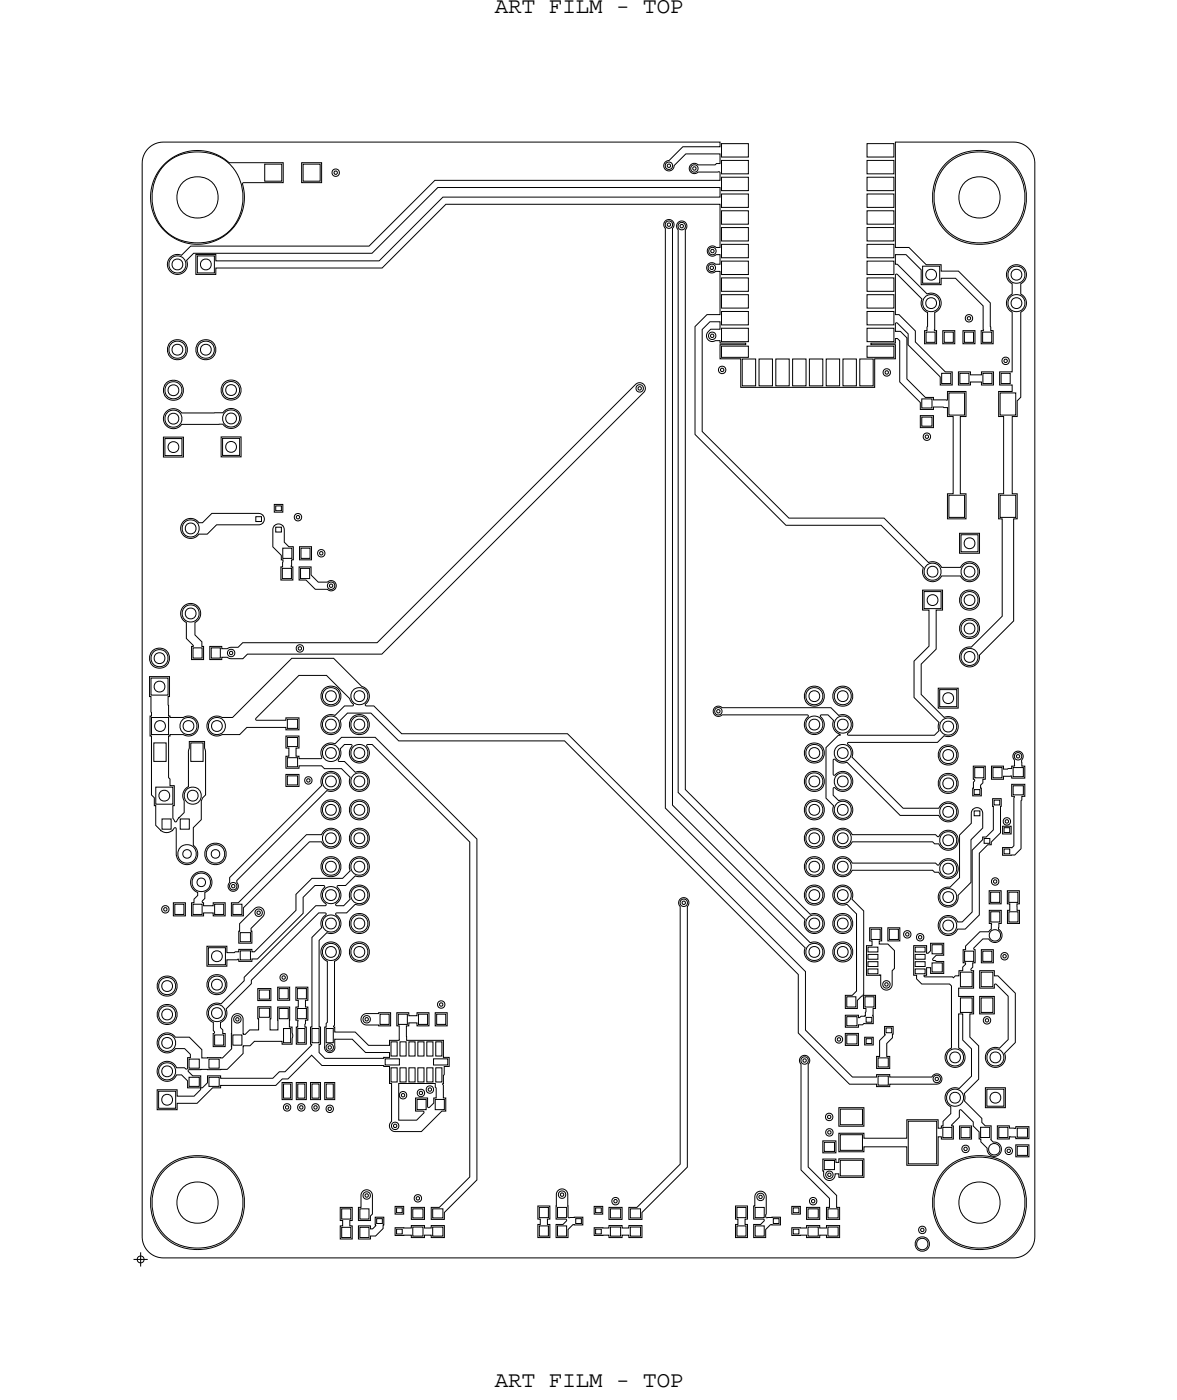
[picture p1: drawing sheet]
<svg xmlns="http://www.w3.org/2000/svg" width="105mm" height="125mm" viewBox="0 0 105 125" stroke-linecap="round" stroke-linejoin="round" font-family="sans-serif">
<defs><g id="words">
<g font-size="2">
<text x="44.2" y="1.2">ART FILM - TOP</text>
<text x="44.2" y="123.9">ART FILM - TOP</text>
</g>
</g></defs>
<!-- layer: Nets -->
<g fill="none" stroke="#000" stroke-width=".09">
<path d="M13.2 13.3l.6-.4 .8-.2h49.7v.4h-3.3l-1.2 1.3-.4 .1-.1 .3 .1 .3 .1 .1 .2 .1 .3-.1 .2-.2v-.2l1.1-1h3v.8h-.3l-.1 .1h-1.5l-.4-.1-.3 .1-.1 .3 .1 .4 .3 .1 .4-.1h1.9v.7h-25.5l-5.8 5.9h-16l-.8 .8a.89 .89 0 0 0-1.2 .7 .89 .89 0 0 0 1 1 .89 .89 0 0 0 .7-1.2l.6-.7h15.9l5.9-5.8h25.2v.8h-24.7l-5.7 5.7h-14.6v-.6h-1.8v1.8h1.8v-.5h14.8l5.7-5.7h24.5v3.8l-.8-.1-.2 .1-.1 .3 .1 .3 .2 .2 .8-.1v.8l-.8-.1-.3 .1-.1 .3 .1 .3 .2 .2 .9-.1v3.8h-1.1l-1.1 1.1v9.6l8.1 8.1h8.5l3.8 3.9a.89 .89 0 0 0 .4 1.1 .89 .89 0 0 0 1.2-.4h1.7v.1a.89 .89 0 0 0 1.4 .1 .89 .89 0 0 0-.1-1.3 .89 .89 0 0 0-1.3 .3h-1.7v-.1a.89 .89 0 0 0-1.2-.3l-3.9-4h-8.5l-7.8-7.7v-9.1l.7-.7h.9v.6h-.8l-.2 .3-.2 .4 .3 .4h.2l.7-.1v.3h2.3v.1h-2.3v1.3h1.9v2.5h11.9v-2.5h1.9v-1.3h-2.2v-.1h2.2v-.4h.2l.2 .2v3.6l1.8 1.9v.6h1.2v-.2h1.2v.8h.5v6.9h-.5v2.3h1.7v-2.3h-.5v-6.9h.5v-2.2h-1.7v.8l-1.2-.1v-.2h-.7l-1.7-1.6v-3.7l-.6-.6h-.4v-.7l.1-.1 1 1v1l2.9 2.9v.7h1.1v-1.2h-.7l-2.6-2.6v-1l-1.5-1.5h-.3v-3.6h.2l2.1 2.3a.89 .89 0 0 0 .6 1.1v1.3l-.1 .4h-.2v1.1h1.1v-1.1l-.2-.1v-1.6a.89 .89 0 0 0 .5-1.2 .89 .89 0 0 0-1.2-.4l-2.6-2.7h-.2v-.8h.9l1.4 1.3v1.3h1.8v-.5h1.3l2.4 2.4 .1 2.2-.3 .1v1.1h1.1v-1.1h-.2v-.4v-2.1l-2.9-2.9h-1.5v-.5h-1.4l-1.5-1.6h-1.2v-9.4h10.5a1.89 1.89 0 0 1 1.9 1.9v96.1a1.9 1.9 0 0 1-1.9 1.7h-76.1a1.9 1.9 0 0 1-1.7-1.9v-95.9l.2-.8zM14.7 14.7a4.2 4.2 0 0 1 5.8-.2h4.8v1.8h-3.5l-.1 .1a4.2 4.2 0 0 1-5.1 5.3 4.2 4.2 0 0 1-1.9-7zM14.9 14.5a4.2 4.2 0 0 1 6.5 1.4 4.1 4.1 0 0 1-2.4 5.7 4.1 4.1 0 0 1-5.3-3.1 4.3 4.3 0 0 1 1.2-4zM23.6 14.7h1.6v1.5h-1.6zM26.9 14.5h1.8v1.8h-1.8zM27.1 14.7h1.5v1.5h-1.5zM29.7 15.2l.3-.1 .2 .1 .1 .2-.1 .3-.2 .1-.3-.1v-.3zM29.9 15.4l.1-.1 .1 .1v.1l-.1 .1-.1-.1zM59.4 19.7l.3-.1 .2 .1 .2 .1 .1 .3-.1 .3v51.6l12.3 12.3a.89 .89 0 0 1 1.2 .7 .89 .89 0 0 1-1 1 .89 .89 0 0 1-.7-1.3l-12.5-12.5v-51.8l-.1-.3zM59.5 14.6l.3-.1 .2 .1 .1 .2-.1 .2-.2 .1-.3-.1-.1-.2zM59.5 19.9l.3-.2 .2 .2 .1 .2-.1 .2-.2 .1-.3-.1-.1-.2zM59.6 14.7h.2h.1v.2l-.1 .1-.2-.1z"/>
<path d="M60.6 19.9l.2-.1h.3l.2 .1 .1 .3-.2 .3v50.1l11.2 11.1a.89 .89 0 0 1 1.2 .7 .89 .89 0 0 1-1 1 .89 .89 0 0 1-.7-1.2l-11.3-11.4v-50.3l-.2-.3zM60.6 20l.3-.1 .2 .1 .1 .2-.1 .2-.2 .1-.3-.1v-.2zM61.8 14.8l.2-.1 .3 .1 .1 .3-.1 .2-.3 .1-.2-.1-.1-.2zM61.9 15l.1-.1 .2 .1v.1l-.2 .1-.1-.1zM64.4 14.3h2.4v1.2h-2.4zM64.4 12.8h2.4v1.2h-2.4zM64.4 15.8h2.4v1.2h-2.4zM64.4 17.3h2.4v1.2h-2.4zM64.4 18.8h2.4v1.2h-2.4zM77.4 18.8h2.4v1.2h-2.4zM77.4 17.3h2.4v1.2h-2.4zM77.4 15.8h2.4v1.2h-2.4z"/>
<path d="M77.4 14.3h2.4v1.2h-2.4zM77.4 12.8h2.4v1.2h-2.4zM84.7 14.4a4.3 4.3 0 0 1 6.6 1.5 4.2 4.2 0 0 1-2.5 5.8 4.2 4.2 0 0 1-5.4-3.2 4.4 4.4 0 0 1 1.3-4.1zM84.8 14.5a4.2 4.2 0 0 1 6.4 1.4 4.1 4.1 0 0 1-2.4 5.7 4.1 4.1 0 0 1-5.3-3.1 4.3 4.3 0 0 1 1.3-4zM14.6 39.1h1.8v1.8h-1.8zM14.7 39.2h1.6v1.5h-1.6zM14.8 36.8a.89 .89 0 0 1 1.4 .1h3.7a.89 .89 0 0 1 1.3-.2 .89 .89 0 0 1 0 1.4 .89 .89 0 0 1-1.3-.2h-3.7a.89 .89 0 0 1-1.3 .2 .89 .89 0 0 1-.1-1.3zM17.6 22.9h1.5v1.5h-1.5zM19.8 39h1.7v1.8h-1.7zM19.9 39.2h1.5v1.5h-1.5zM56.9 34.5l.2-.1 .3 .1 .1 .2-.1 .2-.3 .1-.2-.1-.1-.2zM57 34.6h.1h.2v.2l-.2 .1-.1-.1z"/>
<path d="M59.6 20l.2-.1 .1 .1v.2h-.1h-.2zM60.8 20.1h.1h.1v.2l-.1 .1-.1-.1zM63.3 23.7l.3-.1 .2 .1 .1 .2-.1 .3-.2 .1-.3-.1v-.3zM63.4 29.8l.2-.1 .3 .1v.2v.2l-.3 .1-.2-.1-.1-.2zM63.4 22.2l.2-.1 .3 .1 .1 .2-.1 .3-.3 .1-.2-.1-.1-.3zM63.4 23.9l.2-.1 .1 .1v.1l-.1 .1-.2-.1zM63.5 29.9h.1h.2v.2l-.2 .1-.1-.1zM63.5 22.4l.1-.1 .2 .1v.1l-.2 .1-.1-.1zM64.3 32.8l.2-.1 .3 .1v.3v.2l-.3 .1-.2-.1-.1-.2zM64.4 33l.1-.1 .1 .1v.1l-.1 .1-.1-.1zM64.4 27.8h2.4v1.2h-2.4zM64.4 24.8h2.4v1.2h-2.4z"/>
<path d="M64.4 30.9h2.4v1h-2.4zM64.4 20.3h2.4v1.2h-2.4zM64.4 26.3h2.4v1.2h-2.4zM64.4 23.3h2.4v1.2h-2.4zM64.4 21.8h2.4v1.2h-2.4zM64.4 29.3h2.4v1.2h-2.4zM66.3 32.1h1.2v2.4h-1.2zM67.8 32.1h1.2v2.4h-1.2zM69.3 32.1h1.2v2.4h-1.2zM70.8 32.1h1.2v2.4h-1.2zM72.3 32.1h1.2v2.4h-1.2zM73.8 32.1h1.2v2.4h-1.2z"/>
<path d="M75.3 32.1h1.2v2.4h-1.2zM76.8 32.1h1.2v2.4h-1.2zM77.4 29.3h2.4v1.2h-2.4zM77.4 27.8h2.4v1.2h-2.4zM77.4 26.3h2.4v1.2h-2.4zM77.4 24.8h2.4v1.2h-2.4zM77.4 23.3h2.4v1.2h-2.4zM77.4 21.8h2.4v1.2h-2.4zM77.4 20.3h2.4v1.2h-2.4zM77.4 30.9h2.4v1h-2.4zM79 33.1l.2-.1 .3 .1v.2v.2l-.3 .1-.2-.1-.1-.2zM79.1 33.2l.1-.1 .1 .1v.2h-.1h-.1z"/>
<path d="M82.2 37.1h1.2v1.1h-1.2zM82.3 35.7h1v.8h-1zM82.3 37.3h1v.8h-1zM82.4 23.8h1.5v1.5h-1.5zM82.5 38.8l.3-.1 .2 .1 .1 .2-.1 .3-.2 .1-.3-.1v-.3zM82.7 39l.1-.1 .1 .1v.1l-.1 .1-.1-.1zM82.7 29.7h.8v.9h-.8zM84.1 33.4h.8v.9h-.8zM84.2 29.6h1.1v1.1h-1.1zM84.3 29.7h.9v.9h-.9zM84.8 35.1h1.4v2h-1.4zM85.6 33.2h1.1v.3h1v-.3h1v1.2h-1v-.3h-1v.3h-1.1z"/>
<path d="M85.7 33.4h.9v.9h-.9zM86 29.6h1.1v1.1h-1.1zM86.1 29.7h.9v.9h-.9zM86.3 28.2l.3-.1 .2 .1 .1 .2-.1 .3-.2 .1-.3-.1-.1-.3zM86.4 28.4l.2-.1 .1 .1v.1l-.1 .1-.2-.1zM87.8 29.7h.8v.9h-.8zM87.8 33.4h.8v.9h-.8zM89.3 35.1h1.4v2h-1.4zM89.4 33.4h.8v.9h-.8zM89.6 32l.2-.1 .3 .1 .1 .3-.1 .2-.3 .1-.2-.1-.1-.2zM89.7 32.2l.1-.1 .2 .1v.1l-.2 .1-.1-.1zM90.2 23.9a.89 .89 0 0 1 1.3 .1 .89 .89 0 0 1-.3 1.4v.9a.89 .89 0 0 1 .5 .8 .89 .89 0 0 1-.5 .8v7.6l-.3 .3v1.4h-.5v6.9h.5v2.3h-.4v9.1l-3 3.1a.89 .89 0 0 1-.8 1 .89 .89 0 0 1-1-.9 .89 .89 0 0 1 1.1-.9l2.7-2.7v-8.7h-.3v-2.3h.4v-6.9h-.4v-2.2h1.2v-.6h-1.1v-1.2h1.1v-5.3a.89 .89 0 0 1-.5-.8 .89 .89 0 0 1 .5-.8v-.9a.89 .89 0 0 1-.2-1.5z"/>
<path d="M16.4 46.6a.89 .89 0 0 1 1.4 .1h.3l.8-.8h4.2l.4 .2 .1 .3-.1 .3-.3 .2h-3.9l-.8 .8h-.7a.89 .89 0 0 1-1.3 .2 .89 .89 0 0 1-.1-1.3zM16.4 54.2a.89 .89 0 0 1 1.4 .1 .89 .89 0 0 1-.4 1.3v1.1l.6 .7v.4h.2v1.1h-1.1v-1.1h.2v-.1l-.7-.6v-1.5a.89 .89 0 0 1-.2-1.4zM17.2 57.9h.9v.9h-.9zM18.7 57.8h1.1v.2h.5l.3-.1h.7l.4-.5h12l23.1-23 .4-.2 .4 .2v.4l-.1 .3-23.4 23.4h-12l-.4 .4h-1.1l-.3-.2h-.5v.2h-1.1zM18.9 57.9h.8v.9h-.8zM20.4 58.1l.2-.1 .3 .1 .1 .3-.1 .2-.3 .1-.2-.1-.1-.2zM20.5 58.3l.1-.1 .2 .1v.1l-.2 .1-.1-.1zM22.8 46.2h.6v.4h-.6zM24.5 47l.4-.2 .4 .2 .1 .3v1.2l.4 .4h.4v1.1h-.2v.6v.1h.2v1.1h-1.1v-1.1h.1l.1-.7h-.2v-.4l-.7-.7v-1.6zM24.5 45.1h.8v.7h-.8zM24.6 47.1h.5v.5h-.5zM24.6 45.2h.5v.4h-.5z"/>
<path d="M25.2 50.8h.8v.9h-.8zM25.3 49h.8v.9h-.8zM26.4 46l.2-.1 .3 .1v.2v.3l-.3 .1-.2-.1-.1-.3zM26.5 46.2l.1-.1 .2 .1v.1l-.2 .1-.1-.1zM26.5 57.7l.3-.1 .2 .1 .1 .3-.1 .2-.2 .1-.3-.1v-.2zM26.7 57.9l.1-.1 .1 .1v.1l-.1 .1-.1-.1zM26.7 50.7h1.1v.7l.6 .6h.8l.3-.1h.2l.3 .3v.4l-.4 .2-.4-.1h-1l-.9-.9h-.6zM26.8 48.9h1v1.1h-1zM26.8 50.8h.9v.9h-.9zM26.9 49h.8v.9h-.8zM28.4 49.2l.3-.1 .2 .1 .1 .2-.1 .3-.2 .1-.3-.1v-.3zM28.6 49.4l.1-.1 .1 .1v.1l-.1 .1-.1-.1z"/>
<path d="M29.3 52.1l.3-.1 .2 .1 .1 .2-.1 .3-.2 .1-.3-.1-.1-.3zM29.4 52.3l.2-.1 .1 .1v.1l-.1 .1-.2-.1zM82.5 52.9h1.6v1.5h-1.6zM84.8 44.3h1.4v1.9h-1.4zM85.7 47.7h1.8v1.7h-1.8zM85.8 47.8h1.6v1.5h-1.6zM89.3 44.3h1.4v1.9h-1.4zM13.4 60.5h1.7v1.8h-.1l.1 1.7h.1v.1h1.2a.89 .89 0 0 1 1.3 .8 .89 .89 0 0 1-1.3 .8h-1.2v.1h-.1v3.7l.1 .1v.6h.4v1.8h-.2v1.1l.2 .3h.2l.2-.3 .5-.5v-1a.9 .9 0 0 1 .3-1.3v-3.1l.1-.9h1.4l.1 .9v3.8l-.3 .3-.1 .3v1.7l-.7 .7v1.5a.96 .96 0 0 1-.1 1.7 .96 .96 0 0 1-1.5-.8v-2.3v-.1h-.1a.78 .78 0 0 1-1.3 .2l-.4-.4v-1.8h-.1v-.7l-.3-.3v-5.2h-.1v-1.8h.1v-.3v-1.4h-.1zM13.5 60.6h1.5v1.5h-1.5zM13.5 64.1h1.6v1.6h-1.6zM13.7 66.4h1.1v1.6h-1.1zM13.9 70.4h1.5v1.5h-1.5z"/>
<path d="M14.5 73.2h.8v.9h-.8zM16.1 73.2h.8v.9h-.8zM17 66.4h1.1v1.6h-1.1zM17.3 78.2a.96 .96 0 0 1 1.5 .2 .96 .96 0 0 1-.5 1.4v.5l-.2 .3 .1 .1v.3h.8v-.3h1.1v1.2h-1.1v-.3h-.8v.3h-1.1v-1.2h.2v-.3l.4-.4v-.2a.96 .96 0 0 1-.4-1.6zM18.7 64.3a.9 .9 0 0 1 1.1-.2h1l5.3-5.3h3.7l2.5 2.6a.99 .99 0 0 1 .3 1.6l.8 .1 2.5 2.5h14.8l21.2 21.2v5.3l4.2 4.2h2.2v-.3h1.2v.3h3.7l.2-.3h.3h.2l.2 .2v.2v.3l-.4 .2h-4.2v.2h-1.2v-.2h-2.4l-4.6-4.6v-5.2l-20.9-20.9h-14.8l-2.5-2.5h-2.1l-.6 .7a.89 .89 0 0 1-.7 1.2 .89 .89 0 0 1-1-1 .89 .89 0 0 1 1.2-.7l.9-.8h.8l-.4-.7-2-2h-2.5l-3.9 3.9 .1 .1h2.6v-.2h1.2v1h-1.2v-.2h-3.5l-.6 .7h-1.6a.89 .89 0 0 1-1.1-.3 .89 .89 0 0 1 0-1.1zM20.6 79l.2-.1 .3 .1 .1 .2-.1 .2-.3 .1-.2-.1-.1-.2zM20.7 79.1l.1-.1 .2 .1v.2l-.2 .1-.1-.1zM25.5 69.2h1.2v1.1h-1.2zM25.5 65.8h1.2v1.1h-.3v.7h.3v.2h2v-.1a.9 .9 0 0 1 .2-1 .9 .9 0 0 1 1-.2l.6-.6h3l9.1 9.1v30.5l-2.9 2.9v.6h-1.2v-1.1h.7l2.8-2.7v-29.9l-8.8-8.8h-.4v.2a.91 .91 0 0 1-.1 1.3 .91 .91 0 0 1-1.3-.1 .91 .91 0 0 1 0-1.3v-.1h-.6l-.4 .4a1.57 1.57 0 0 1-.2 1.1l.6 .1 1 .9a.89 .89 0 0 1 1.2 .7 .89 .89 0 0 1-1 1 .89 .89 0 0 1-.7-1.2l-.8-.8h-1.5l-.3-.3h-2v.3h-1.2v-1.1h.3v-.7h-.3zM25.7 65.9h.9v.8h-.9zM25.7 67.7h.9v.8h-.9zM25.7 69.3h.9v.9h-.9z"/>
<path d="M25.7 64.3h.9v.8h-.9zM27.3 69.5l.2-.1 .3 .1 .1 .3-.1 .2-.3 .1-.2-.1-.1-.2zM27.4 69.7l.1-.1 .2 .1v.1l-.2 .1-.1-.1zM28.9 69.2a.89 .89 0 0 1 1.5 .5 .89 .89 0 0 1-1.2 1l-8 8 .1 .5-.1 .3-.4 .2-.3-.2-.1-.3 .1-.3v-.5l8.2-8.2a.9 .9 0 0 1 .2-1zM63.8 63.2l.4-.1 .3 .2h9.7l.7 .6a.93 .93 0 0 1 1.2 .5 .93 .93 0 0 1-.4 1.2l.1 .1h7.7l.4-.4-.1-.4 .1-.3-2.3-2.3v-3.2l1.4-1.3v-3.3h-.6v-1.8h1.8v1.8h-.6v3.5l-1.3 1.4v2.7l2.1 2a.89 .89 0 0 1 1.2 .9 .89 .89 0 0 1-1.3 .8l-.6 .6h-7.9h-.1l.1 .1a.9 .9 0 0 1 .3 1.2l4.6 4.5h3.2a.89 .89 0 0 1 1.3-.4 .89 .89 0 0 1 0 1.5 .89 .89 0 0 1-1.3-.4h-3.5l-4.8-4.8a1.26 1.26 0 0 1-1.1-.3l-.1 .1v1.3l.1 .1h.1a.9 .9 0 0 1 1.3 0 .9 .9 0 0 1-.1 1.3 .9 .9 0 0 1-1.3-.2l-.1 .1v.6l.5 .5 .1-.1a.89 .89 0 0 1 1.2 .8 .89 .89 0 0 1-1.1 1 .89 .89 0 0 1-.6-1.3l-.7-.7v-4.5l1.1-1.1h.1v-.1a.89 .89 0 0 1-.5-1.2l-.5-.5h-.7v.2a.9 .9 0 0 1 0 1.3 .9 .9 0 0 1-1.3-.1 .9 .9 0 0 1 .2-1.3l-.1-.1h-7.6l-.4 .1-.2-.1-.2-.2v-.2zM63.9 63.3l.3-.1 .2 .1 .1 .3-.1 .2-.2 .1-.3-.1-.1-.2zM64 63.5l.2-.1 .1 .1v.1l-.1 .1-.2-.1zM74.7 79.4a.89 .89 0 0 1 1.1-.1 .89 .89 0 0 1 .3 1.1l1.1 1-.1 7.5 1.1 .1v1.1h-.2v1.4h-.8l-.1 .1h-.4v.2h-1.2v-1.1h1.2v.3h.1l.1-.2h.4l.1-.4v-.3h-.3v-1l-.1-.1-.4 .4v.7h-1.1v-1.1h.6l.4-.4v-6.9l-.9-.9a.89 .89 0 0 1-1.1-.3 .89 .89 0 0 1 .2-1.1zM74.7 76.8a.9 .9 0 0 1 1.4 .3h7.5l.3 .2a.89 .89 0 0 1 1.3-.4 .89 .89 0 0 1 0 1.5 .89 .89 0 0 1-1.3-.4h-.4l-.2-.2h-7.2a.89 .89 0 0 1-1.3 .4 .89 .89 0 0 1-.1-1.4zM74.7 74.3a.9 .9 0 0 1 1.4 .3h7.5l.3 .2a.89 .89 0 0 1 1.3-.4 .89 .89 0 0 1 0 1.4 .89 .89 0 0 1-1.3-.4h-.4l-.2-.2h-7.2a.89 .89 0 0 1-1.3 .5 .89 .89 0 0 1-.1-1.4zM83.8 61.5h1.8v1.8h-1.8zM83.9 61.6h1.6v1.6h-1.6z"/>
<path d="M86.9 72.3l.4-.1 .4 .3 .1 1.5-1.1 1.1v3.8l-1.1 1.1a.89 .89 0 0 1-.8 1.1 .89 .89 0 0 1-1-1 .89 .89 0 0 1 1.1-.8l.8-.9v-3.8l1.1-1v-1zM86.9 68.5h1.1v1.1h-.2v.4l-.2 .2 .1 .9h-.8l.1-1.2 .1-.1-.2-.2zM87 70.6h.5v.4h-.5zM87 72.5h.5v.4h-.5zM87.1 68.6h.8v.9h-.8zM87.9 74.9h.5v.5h-.5zM88.4 79.6h1v1.2h-1zM88.5 79.7h.8v1h-.8zM88.6 68.5h1v.2h.8v-.2l.2-.1v-.5l-.1-.3v-.2l.3-.2h.3l.2 .1 .1 .2-.1 .4v.6h.2v1h-1.1l-.1-.2-.7 .1v.2h-1zM88.6 78.6l.3-.1 .2 .1 .1 .2-.1 .2-.2 .1-.3-.1v-.2zM88.7 71.4h.7v3l-.9 .9v.2h-.3l-.7 .8v5.5l-1.3 1.2h-.7a.89 .89 0 0 1-1.3 .4 .89 .89 0 0 1 0-1.4 .89 .89 0 0 1 1.3 .4h.5l.8-.9v-5.5l1-1v-.2h.3l.6-.6zM88.7 68.6h.8v.9h-.8z"/>
<path d="M88.8 78.7l.1-.1 .1 .1v.2h-.1h-.1zM88.8 71.5h.5v.4h-.5zM89.6 73.8h.7v.7h-.7zM89.7 75.9h.5v.4h-.5zM89.7 74h.5v.4h-.5zM89.7 73.2l.2-.1 .3 .1 .1 .2-.1 .2-.3 .1-.2-.1-.1-.2zM89.8 73.3h.1h.2v.2l-.2 .1-.1-.1zM90 79.6h1.1v1.2h-.3v.2v.4h.3v1.1h-1.1v-1.1h.2v-.6h-.2zM90.1 79.7h.8v1h-.8zM90.4 70.1h1.1v1.1h-.2l-.1 .4v4.3l-.6 .5h-1v-.6h.8l.2-.2v-4.4h-.2zM90.5 68.6h.9v.8h-.9zM90.5 70.2h.9v.8h-.9z"/>
<path d="M90.7 67.4l.2-.1 .3 .1 .1 .2-.1 .2-.3 .1-.2-.1-.1-.2zM90.8 67.5l.1-.1 .2 .1v.2h-.2h-.1zM14.2 97.5h1.5v1.6h-1.5zM14.5 81l.3-.1 .2 .1 .1 .3-.1 .2-.2 .1-.3-.1-.1-.2zM14.6 81.2l.2-.1 .1 .1v.1l-.1 .1-.2-.1zM15.5 80.7h1.1v1.2h-1.1zM15.6 80.8h.8v.9h-.8zM16.9 96.3h.9v.8h-.9zM16.9 94.7h.9v.8h-.9zM17.2 80.8h.9v.9h-.9zM18.5 84.6h1.8v.5h1v-.2h1.2v.2h.2l3.7-3.7v-1.5l1.5-1.4h2.7l.7-.7a.89 .89 0 0 1 .7-1.2 .89 .89 0 0 1 1 1 .89 .89 0 0 1-1.3 .7l-.8 .8h-.7l-.1 .2a1.01 1.01 0 0 1-.1 1.6h.1h.6l.6-.6a.89 .89 0 0 1 .7-1.2 .89 .89 0 0 1 1 1 .89 .89 0 0 1-1.3 .7l-.7 .8h-.9l-.1 .1v.1a.89 .89 0 0 1 .4 1.2 .89 .89 0 0 1-1.2 .4l-.7 .6v7.8h.1v1.5h-.1v.8l.5 .5h5.3v-.1h.5v-.4h-2.1l-1.2-1.2h-1.6v.7l-.1 .3-.4 .2-.3-.2-.1-.3v-1.8h.1v-.3l.1-.1v-5.5a.89 .89 0 0 1-.3-1.4 .89 .89 0 0 1 1.4 .1 .89 .89 0 0 1-.4 1.3v5.7l-.1 .1 .1 .1v.4h1.8l1.2 1.2h1.9v-.4l.9-.1v-1.2h-.3v-1.2h1.1v.3h.7v-.3h1.1v1.2h-1.1v-.3h-.7v.3h-.2v1.3h3.3v1.5h.5v.8h-.4l-.1 1.5-.1 .1 .1 .1v1.1h.2v1.2h-.3l-1.9 1.8h-2.3l-.3-.1-.2-.2v-.3l.2-.3v-3.4h-.2v-1.5h-.5v-.1h-5.5l-1-.9-2.1 2.1h-.5l-.6 .6h-4.9v.2h-.7l-1.4 1.4h-1.8v.6h-1.8v-1.8h1.8v.6h1.5l.6-.6-.1-.2h-1v-.6l-.6-.5h-.4a.89 .89 0 0 1-1.4 .4 .89 .89 0 0 1 0-1.5 .89 .89 0 0 1 1.4 .4h.7l.2 .1 .1-1h.2v-.3l-.5-.5h-.8l-.1 .1a.89 .89 0 0 1-1.3 0 .89 .89 0 0 1 .1-1.3 .89 .89 0 0 1 1.3 .2h1.2l1.1 1.1v.8h1.9l.8-.9v-2.6l.2-.4 .4-.1 .3 .2 .1 .3v1.3h.2l.4-.4h.8l-.1-2h1.2l-.1 2h.7v-2h1.1l-.1 1.8h.3l.1 .8-.1 .7h-.9v-.2h-2.5l-.4 .4h-.6v.7l-1.4 1.4h-3.4l-.1 .1 .4 .5h.7v.9l.1 .1 .5-.4v-.6h1.2v.2h4.7l.6-.6h.5l2.3-2.4-.1-.1v-1.5h.2v-8l.8-.9a1.28 1.28 0 0 1 .4-1.2l-.1-.1h-.5l-6 6v.3l-2.3 2.3v.1a.89 .89 0 0 1-.5 1.1v.4l.2 .2v.4h.2v1.1h-1.1v-1.1l.2-.1-.1-.2v-.7a.89 .89 0 0 1-.6-1.2 .89 .89 0 0 1 1.2-.5l2.1-2v-.4l6.4-6.4h.9v-.1a1 1 0 0 1-.1-1.6l-.1-.1h-.8l-1 1.1v1.4l-4.1 4.1h-.5v.2h-1.2v-.2l-1 .1v.6h-1.8zM18.6 84.7h1.5v1.5h-1.5z"/>
<path d="M18.7 96.3h.9v.8h-.9zM18.7 94.7h.9v.8h-.9zM19.2 92.5h.8v.9h-.8zM19.2 80.8h.8v.9h-.8zM20.7 80.7h.6l6.1-6.1h1.3a.89 .89 0 0 1 1.4-.4 .89 .89 0 0 1 0 1.4 .89 .89 0 0 1-1.4-.4h-1.1l-5.9 5.9v.8h-1zM20.8 80.8h.8v.9h-.8zM20.8 92.5h.8v.9h-.8zM21 90.9l.2-.1 .3 .1v.2v.2l-.3 .1-.2-.1-.1-.2zM21.1 91h.1h.1v.2l-.1 .1-.1-.1zM21.5 85h.9v.8h-.9zM21.5 83.4h.9v.8h-.9zM22.7 81.2l.3-.1h.3l.2 .2 .1 .3-.1 .3-1.1 1.1v.2h.1v1.1h-1.2l.1-1.7z"/>
<path d="M22.9 81.3l.2-.1 .3 .1v.3v.2l-.3 .1-.2-.1-.1-.2zM23 81.5l.1-.1 .1 .1v.1l-.1 .1-.1-.1zM23 88.4h1.2v1h-1.2zM23.2 88.5h.9v.8h-.9zM23.2 90.1h.9v.8h-.9zM24.8 88.2h1.1v1.2h-1.1zM24.9 90.1h.8v.9h-.8zM24.9 88.4h.8v.9h-.8zM25.1 87.1l.2-.1 .3 .1 .1 .3-.1 .2-.3 .1-.2-.1-.1-.2zM25.2 96.7h.9v1.6h-.9zM25.2 87.3l.1-.1 .2 .1v.1l-.2 .1-.1-.1zM25.3 96.9h.7v1.2h-.7z"/>
<path d="M25.3 91.9h.7v1.3h-.7zM25.4 98.7l.2-.1 .3 .1 .1 .3-.1 .2-.3 .1-.2-.1-.1-.2zM25.5 98.9l.1-.1 .2 .1v.1l-.2 .1-.1-.1zM26.4 88.2h1.1v1.2h-.2v.6h.2v1.2h-.2l-.1 .4v.2h.2v1.5h-.9v-1.5h.1v-.6h-.2v-1.2h.2v-.6h-.2zM26.5 96.7h.9v1.6h-.9zM26.6 90.1h.8v.9h-.8zM26.6 88.4h.8v.9h-.8zM26.6 91.9h.6v1.3h-.6zM26.6 96.9h.6v1.2h-.6zM26.7 98.7l.2-.1 .3 .1v.3v.2l-.3 .1-.2-.1-.1-.2zM26.8 98.9l.1-.1 .1 .1v.1l-.1 .1-.1-.1zM27.7 96.7h.9v1.6h-.9z"/>
<path d="M27.9 91.9h.6v1.3h-.6zM27.9 96.9h.6v1.2h-.6zM27.9 98.7l.3-.1 .2 .1 .1 .3-.1 .2-.2 .1-.3-.1v-.2zM28 98.9l.2-.1 .1 .1v.1l-.1 .1-.2-.1zM29 96.7h.9v1.6h-.9zM29.1 91.9h.7v1.3h-.7zM29.1 96.9h.7v1.2h-.7zM29.2 93.4l.3-.1 .2 .1 .1 .2-.1 .2-.2 .1-.3-.1-.1-.2zM29.2 98.9l.3-.1 .2 .1 .1 .2-.1 .2-.2 .1-.3-.1-.1-.2zM29.3 93.5h.2h.1v.2l-.1 .1-.2-.1zM29.3 99l.2-.1 .1 .1v.2l-.1 .1-.2-.1zM32.4 90.7l.3-.1 2.2-.1v1.2l-2.3-.1-.2-.2-.1-.2v-.2z"/>
<path d="M32.5 90.9l.3-.1 .2 .1 .1 .2-.1 .2-.2 .1-.3-.1-.1-.2zM32.6 91l.2-.1 .1 .1v.2l-.1 .1-.2-.1zM33.9 90.6h.9v1h-.9zM34.4 94.6h1.3v.6h-1.3zM34.9 93.1h.6v1.3h-.6zM34.9 95.4h.6v1.3h-.6zM35.6 90.6h.8v1h-.8zM35.6 96.8h3.3l.1 1.3h-.3v.5l-.3 .4-.2-.1v-.8h-1.1v1.2h.7l.1 .1-.7 .7h-1.6zM35.7 93.1h.6v1.3h-.6zM35.7 95.4h.6v1.3h-.6zM35.8 97.7l.2-.1 .2 .1 .1 .2-.1 .2-.2 .1-.2-.1-.1-.2zM35.9 97.8l.1-.1 .1 .1v.2h-.1h-.1z"/>
<path d="M36.5 93.1h.6v1.3h-.6zM36.5 95.4h.6v1.3h-.6zM37.3 98.3h.8v.9h-.8zM37.3 95.4h.6v1.3h-.6zM37.3 93.1h.6v1.3h-.6zM37.4 97.5l.2-.1 .2 .1 .1 .2-.1 .2-.2 .1-.2-.1-.1-.2zM37.4 90.6h.8v1h-.8zM37.5 97.6l.1-.1 .1 .1v.2h-.1h-.1zM38.1 95.4h.6v1.3h-.6zM38.1 93.1h.6v1.3h-.6zM38.2 97.2l.2-.2 .2 .2 .1 .2-.1 .2-.2 .1-.2-.1-.1-.2zM38.3 97.3l.1-.1 .1 .1v.2h-.1h-.1z"/>
<path d="M38.7 94.6h1.3v.6h-1.3zM38.9 90.5h1v1.2h-1zM38.9 98.3h.8v.9h-.8zM38.9 93.1h.6v1.3h-.6zM38.9 95.4h.6v1.3h-.6zM39 90.6h.8v1h-.8zM39.2 89.6l.2-.2 .3 .2v.2v.2l-.3 .1-.2-.1-.1-.2zM39.3 89.7l.1-.1 .1 .1v.2h-.1h-.1zM60.7 80.4l.3-.2 .2 .1 .2 .1 .1 .3-.1 .3v23.3l-4.1 4.1v.6h-1.1v-1.1h.7l3.9-3.9v-23l-.2-.3zM60.8 80.5l.3-.1 .2 .1 .1 .2-.1 .2-.2 .1-.3-.1-.1-.2zM60.9 80.6l.2-.1 .1 .1v.2h-.1h-.2zM71.5 94.5l.3-.2 .2 .1 .2 .1 .1 .3-.1 .3v9.2l2.5 2.5v1.1h.3v1.1h-1.2v-1.1h.3v-.8l-2.5-2.5v-9.5l-.2-.3z"/>
<path d="M71.6 94.6l.3-.1 .2 .1 .1 .2-.1 .2-.2 .1-.3-.1-.1-.2zM71.7 94.7l.2-.1 .1 .1v.2h-.1h-.2zM73.8 99.6l.3-.1 .2 .1 .1 .2-.1 .3-.2 .1-.3-.1-.1-.3zM73.9 99.8l.2-.1 .1 .1v.1l-.1 .1-.2-.1zM74.7 92.7l.2-.1 .3 .1 .1 .2-.1 .2-.3 .1-.2-.1-.1-.2zM74.8 92.8l.1-.1 .2 .1v.2l-.2 .1-.1-.1zM74.9 99h2.3v1.7h-2.3zM75.1 99.1h1.9v1.4h-1.9zM75.5 92.4h1.2v1h-1.2zM75.6 89.1h.9v.9h-.9zM75.6 90.9h1v.8h-1zM75.6 92.5h1v.8h-1z"/>
<path d="M77.2 92.7h.8v.7h-.8zM77.3 89.1h.8v.9h-.8zM77.4 90.9h.5v.5h-.5zM77.4 92.8h.5v.5h-.5zM77.5 85.3h.9v.4h-.9zM77.5 86h.9v.4h-.9zM77.5 84.7h.9v.4h-.9zM77.5 86.6h.9v.4h-.9zM77.7 82.9h1.1v1.2h-.3v.3h.8l.6 .6v1.6l-.2 .2v1.2l-.1 .3-.3 .2-.3-.1-.3-.2v-1.1l-1.3 .1v-2.7h.5v-.4h-.2zM77.8 83.1h.8v.9h-.8zM78.4 94.5h.9v.9h-.9zM78.4 96.2h.9v.8h-.9z"/>
<path d="M78.9 87.8l.3-.1 .2 .1 .1 .2-.1 .2-.2 .1-.3-.1v-.2zM79 91.7h.8l-.1 1.1-.5 .5v1.1h.3v1.1h-1.2v-1.1h.3v-1.4l.5-.5zM79 87.9l.2-.1 .1 .1v.2h-.1h-.2zM79.1 91.9h.6v.4h-.6zM79.3 82.9h1.1v1.2h-1.1zM79.4 83.1h.8v.9h-.8zM80.8 83.3l.2-.1 .3 .1 .1 .2-.1 .2-.3 .1-.2-.1-.1-.2zM80.9 83.4h.1h.2v.2l-.2 .1-.1-.1zM81.6 84.5h1.2v.7h.1l.2-.2v-.7h1.2v1.1h-.7l-.3 .3 .3 .2h.7v1.1h-1.2v-.5h-.3v.7h-.3l.1 .1h2.5l.1 .1 .1-.2h.4v-.4h.3v-.4l.2-.2v-.1h-.2v-1.2h.2v-.3l1.3-1.3h.8l.2-.3 .1-.4-.2-.1v-1.1h1v1.1h-.2v.4v.1l.3 .4-.1 .5-.2 .2-.3 .1h-.3l-.3-.3h-.5l-.8 .8v.1l.1 .1v1.2h-.2v.3l-.2 .3h.1l.2 .1v1.5h-1.4v.8h1.4v1.5h-.4v2.1l.8 .8v3l-1.3 1.2 .1 .7 1.5 1.6v.3l.3 .3h.5v1.3l.2 .2h.4l.2 .2 .1 .3v.3l-.2 .3-.3 .1h-.3l-.3-.1-.1-.3v-.3l-.6-.5v-.3h-.1v-.6l-.6-.6v-.3l-1.1-1.1-.1 .1v.6l-.7 .6v.1h.2v1.2h-1.1v-.2h-.3v2.5h-2.8v-1.6h-3.8v.4h-2.3v-1.6h2.3v.4h3.8v-1.6h2.8v.7h.3v-.2h.1v-.4l.7-.7v-.6a.89 .89 0 0 1-.4-1.2 .89 .89 0 0 1 1.2-.4l1.1-1.1v-2.5l-.8-.7v-2.4h-.4v3.1a.89 .89 0 0 1 .4 1.3 .89 .89 0 0 1-1.4 0 .89 .89 0 0 1 .4-1.3v-5.6l-.2-.2h-2.5l-.4-.4v-.3h-.3zM81.7 85.3h.9v.4h-.9zM81.7 86h.9v.4h-.9zM81.7 84.7h.9v.4h-.9z"/>
<path d="M81.7 86.6h.9v.4h-.9zM81.9 83.5l.3-.1 .2 .1 .1 .3-.1 .2-.2 .1-.3-.1v-.2zM82.1 83.7l.1-.1 .1 .1v.1l-.1 .1-.1-.1zM83.3 84.4h.9v.8h-.9zM83.3 86.1h.9v.8h-.9zM83.4 96.2l.3-.1 .2 .1 .1 .2-.1 .3-.2 .1-.3-.1-.1-.3zM83.5 96.4l.2-.1 .1 .1v.1l-.1 .1-.2-.1zM85.8 86.9h1v1.3h-1zM85.8 89.2h1v1.3h-1zM86.2 85h.8v.9h-.8zM87.5 86.8h1.3v.4h.3l1.6 1.6v4.4l-1 .9a.89 .89 0 0 1-.7 1.3 .89 .89 0 0 1-1-1 .89 .89 0 0 1 1.3-.7l.8-.8v-3.9l-1.2-1.1-.1 .1v.3h-1.3zM87.5 89.1h1.3v1.5h-1.3z"/>
<path d="M87.6 89.2h1.1v1.3h-1.1zM87.6 86.9h1.1v1.3h-1.1zM87.7 84.9h1v1.2h-1zM87.8 85h.8v.9h-.8zM87.9 91l.3-.1 .2 .1 .1 .2-.1 .2-.2 .1-.3-.1-.1-.2zM88 97.2h1.8v1.8h-1.8zM88 91.1l.2-.1 .1 .1v.2h-.1h-.2zM88.2 97.3h1.5v1.6h-1.5zM88.5 81.5h.8v.9h-.8zM89.5 85.2l.2-.1 .3 .1 .1 .3-.1 .2-.3 .1-.2-.1-.1-.2zM89.6 85.4l.1-.1 .2 .1v.1l-.2 .1-.1-.1zM90.1 81.5h.8v.9h-.8z"/>
<path d="M14.8 104.3a4.3 4.3 0 0 1 6.7 1.4 4.2 4.2 0 0 1-2.5 5.8 4.2 4.2 0 0 1-5.5-3.1 4.4 4.4 0 0 1 1.3-4.1zM14.9 104.4a4.2 4.2 0 0 1 6.5 1.4 4.1 4.1 0 0 1-2.4 5.6 4.1 4.1 0 0 1-5.3-3.1 4.3 4.3 0 0 1 1.2-3.9zM30.4 107.9h1.1v1.2h-.3v.5h.3v1.1h-1.1v-1.1h.2v-.5h-.2zM30.5 108h.8v1h-.8zM30.5 109.7h.8v.9h-.8zM32 109.6h1.1v.2h.2l.3-.3-.1-.7h.8l-.1 1-.6 .7h-.5v.2h-1.1zM32.1 109.7h.9v.9h-.9zM32.1 108h.9v1h-.9zM32.4 106.5l.3-.2 .2 .1 .2 .1 .2 .2v1.8l-.2 .2v.4h-1.1v-1.2h.2l.1-1.1zM32.5 106.6l.3-.1 .2 .1 .1 .2-.1 .3-.2 .1-.3-.1-.1-.3zM32.6 106.8l.2-.1 .1 .1v.1l-.1 .1-.2-.1zM33.6 108.9h.6v.4h-.6z"/>
<path d="M35 100.4l.3-.1 .2 .1 .1 .2-.1 .3-.2 .1-.3-.1v-.3zM35.2 100.6l.1-.1 .1 .1v.1l-.1 .1-.1-.1zM35.3 107.8h.8v.7h-.8zM35.3 109.7l1.4 .1v-.3h1.2v.3h.6v-.3h1.2v1.1h-1.2v-.2h-.6v.2h-1.2v-.2h-1.4zM35.4 109.9h.5v.4h-.5zM35.4 108h.5v.4h-.5zM36.7 107.9h1.2v1.1h-1.2zM36.9 109.7h.9v.8h-.9zM36.9 108h.9v.9h-.9zM37.1 106.9l.2-.1 .3 .1 .1 .2-.1 .2-.3 .1-.2-.1-.1-.2zM37.2 107l.1-.1 .2 .1v.2l-.2 .1-.1-.1zM38.6 109.7h1v.8h-1z"/>
<path d="M38.6 108h1v.9h-1zM48 107.8h1.1v1.2h-.2v.4h.2v1.2h-1.1v-1.2h.3v-.4h-.3zM48.2 109.6h.8v.9h-.8zM48.2 107.9h.8v.9h-.8zM49.8 109.6h.8v.9h-.8zM49.8 107.9h.8v.9h-.8zM49.9 106.4l.2-.1h.2l.2 .1 .2 .2 .1 2.2h1.3v.7h-.9l-.5 .4v.7h-1v-1.2h.6l.3-.3-.1-.1h-.8v-2.3zM50 106.5l.2-.1 .3 .1v.3v.2l-.3 .1-.2-.1-.1-.2zM50.1 106.7l.1-.1 .1 .1v.1l-.1 .1-.1-.1zM51.4 108.9h.5v.4h-.5zM53.1 107.8h.7v.7h-.7zM53.1 109.7l1.3 .1v-.3h1.2v.3h.6v-.3h1.1v1.1h-1.1v-.2h-.6v.2h-1.2v-.2h-1.3z"/>
<path d="M53.2 109.9h.5v.4h-.5zM53.2 108h.5v.4h-.5zM54.4 107.9h1.2v1.1h-1.2zM54.5 109.7h.9v.8h-.9zM54.5 108h.9v.9h-.9zM54.7 107.1l.3-.1 .2 .1 .1 .3-.1 .2-.2 .1-.3-.1v-.2zM54.8 107.3l.2-.1 .1 .1v.1l-.1 .1-.2-.1zM56.3 109.7h.9v.8h-.9zM56.3 108h.9v.9h-.9zM65.7 107.8h1.1v1.2h-.2v.4h.2v1.2h-1.1v-1.2h.2v-.4h-.2zM65.8 109.6h.8v.9h-.8zM65.8 107.9h.8v.9h-.8z"/>
<path d="M67.5 109.6h.8v.9h-.8zM67.5 107.9h.8v.9h-.8zM67.6 106.6l.2-.1h.2l.2 .1 .2 .2v2h1.3v.7h-.9l-.4 .4v.7h-1.1v-1.2h.6l.4-.3-.1-.1h-.9v-1.2h.1v-.9zM67.7 106.7l.2-.1 .3 .1 .1 .3-.1 .2-.3 .1-.2-.1-.1-.2zM67.8 106.9l.1-.1 .2 .1v.1l-.2 .1-.1-.1zM69.1 108.9h.5v.4h-.5zM70.7 107.8h.8v.7h-.8zM70.7 109.7l1.3 .1v-.3h1.2v.3h.6v-.3h1.2v1.1h-1.2v-.2h-.6v.2h-1.2v-.2h-1.3zM70.9 109.9h.5v.4h-.5zM70.9 108h.5v.4h-.5zM72 107.9h1.2v1.1h-1.2zM72.2 109.7h.9v.8h-.9z"/>
<path d="M72.2 108h.9v.9h-.9zM72.4 107.1l.2-.1 .3 .1 .1 .3-.1 .2-.3 .1-.2-.1-.1-.2zM72.5 107.3l.1-.1 .2 .1v.1l-.2 .1-.1-.1zM73.5 102h1.2v1h-1.2zM73.5 103.6h1.2v.3h.2v-.3h2.3v1.6h-2.3v-.3h-.3v.3l-.2 .2-.3 .1h-.2l-.2-.2-.1-.2v-.4h-.1zM73.6 102.1h.9v.8h-.9zM73.6 103.7h.9v.8h-.9zM73.8 101l.3-.1 .2 .1 .1 .2-.1 .2-.2 .1-.3-.1v-.2zM73.8 104.8l.3-.1 .2 .1 .1 .2-.1 .2-.2 .1-.3-.1v-.2zM73.9 101.1h.2h.1v.2l-.1 .1-.2-.1zM73.9 104.9l.2-.1 .1 .1v.2h-.1h-.2zM74 109.7h.9v.8h-.9z"/>
<path d="M74 108h.9v.9h-.9zM75.1 103.7h1.9v1.4h-1.9zM75.1 101.4h1.9v1.4h-1.9zM81.1 100.2h2.6v3.8h-2.6zM82.1 109.7l.3-.1 .2 .1 .1 .2-.1 .3-.2 .1-.3-.1v-.3zM82.2 109.9l.2-.1 .1 .1v.1l-.1 .1-.2-.1zM84.2 100.8h.8v.9h-.8zM84.7 104.3a4.3 4.3 0 0 1 6.6 1.4 4.2 4.2 0 0 1-2.5 5.8 4.2 4.2 0 0 1-5.4-3.1 4.4 4.4 0 0 1 1.3-4.1zM84.8 104.4a4.2 4.2 0 0 1 6.4 1.4 4.1 4.1 0 0 1-2.4 5.6 4.1 4.1 0 0 1-5.3-3.1 4.3 4.3 0 0 1 1.3-3.9zM85.7 100.6h1.1v1.2h-1.1zM85.8 100.8h.9v.9h-.9zM86 102.5l.2-.1 .3 .1 .1 .2-.1 .2-.3 .1-.2-.1-.1-.2z"/>
<path d="M86.1 102.6l.1-.1 .2 .1v.2h-.2h-.1zM87.6 100.8h.8v.9h-.8zM89.1 100.6h1.1v.2h.4h.1v-.1h1.2v1.1h-1.2v-.2h-.5v.2h-1.1zM89.2 100.8h.8v.9h-.8zM89.9 102.6l.2-.1 .3 .1v.3v.2l-.3 .1-.2-.1-.1-.2zM90 102.8l.1-.1 .1 .1v.1l-.1 .1-.1-.1zM90.7 102.3h1.2v1.1h-1.2zM90.9 100.8h.9v.8h-.9zM90.9 102.5h.9v.8h-.9z"/>
<circle cx="17.6" cy="17.7" r="1.86"/>
<circle cx="87.5" cy="17.7" r="1.86"/>
<circle cx="15.5" cy="34.9" r=".9"/>
<circle cx="15.5" cy="37.4" r=".49"/>
<circle cx="15.5" cy="34.9" r=".49"/>
<circle cx="15.5" cy="40" r=".49"/>
<circle cx="15.5" cy="34.9" r=".77"/>
<circle cx="15.5" cy="37.4" r=".77"/>
<circle cx="15.8" cy="31.3" r=".9"/>
<circle cx="15.8" cy="31.3" r=".49"/>
<circle cx="15.8" cy="23.6" r=".49"/>
<circle cx="15.8" cy="23.6" r=".77"/>
<circle cx="15.8" cy="31.3" r=".77"/>
<circle cx="18.4" cy="31.3" r=".9"/>
<circle cx="18.4" cy="23.6" r=".49"/>
<circle cx="18.4" cy="31.3" r=".49"/>
<circle cx="18.4" cy="31.3" r=".77"/>
<circle cx="20.6" cy="34.9" r=".9"/>
<circle cx="20.6" cy="34.9" r=".49"/>
<circle cx="20.6" cy="37.4" r=".49"/>
<circle cx="20.6" cy="39.9" r=".49"/>
<circle cx="20.6" cy="34.9" r=".77"/>
<circle cx="20.6" cy="37.4" r=".77"/>
<circle cx="83.2" cy="24.6" r=".49"/>
<circle cx="83.2" cy="27.1" r=".49"/>
<circle cx="83.2" cy="27.1" r=".77"/>
<circle cx="90.8" cy="24.6" r=".49"/>
<circle cx="90.8" cy="27.1" r=".49"/>
<circle cx="90.8" cy="24.6" r=".77"/>
<circle cx="90.8" cy="27.1" r=".77"/>
<circle cx="14.2" cy="58.8" r=".9"/>
<circle cx="14.2" cy="58.8" r=".49"/>
<circle cx="14.2" cy="58.8" r=".77"/>
<circle cx="17" cy="54.8" r=".49"/>
<circle cx="17" cy="47.2" r=".49"/>
<circle cx="17" cy="47.2" r=".77"/>
<circle cx="17" cy="54.8" r=".77"/>
<circle cx="83.3" cy="53.6" r=".49"/>
<circle cx="83.3" cy="51.1" r=".49"/>
<circle cx="83.3" cy="51.1" r=".77"/>
<circle cx="86.6" cy="53.6" r=".9"/>
<circle cx="86.6" cy="56.2" r=".9"/>
<circle cx="86.6" cy="51.1" r=".49"/>
<circle cx="86.6" cy="53.6" r=".49"/>
<circle cx="86.6" cy="58.7" r=".49"/>
<circle cx="86.6" cy="56.2" r=".49"/>
<circle cx="86.6" cy="48.6" r=".49"/>
<circle cx="86.6" cy="56.2" r=".77"/>
<circle cx="86.6" cy="58.7" r=".77"/>
<circle cx="86.6" cy="53.6" r=".77"/>
<circle cx="86.6" cy="51.1" r=".77"/>
<circle cx="14.2" cy="61.4" r=".49"/>
<circle cx="14.3" cy="64.9" r=".49"/>
<circle cx="14.7" cy="71.1" r=".49"/>
<circle cx="16.7" cy="76.3" r=".38"/>
<circle cx="16.7" cy="76.3" r=".83"/>
<circle cx="16.8" cy="64.9" r=".49"/>
<circle cx="16.8" cy="64.9" r=".77"/>
<circle cx="17.2" cy="71.1" r=".49"/>
<circle cx="17.2" cy="71.1" r=".77"/>
<circle cx="18" cy="78.9" r=".38"/>
<circle cx="18" cy="78.9" r=".83"/>
<circle cx="19.2" cy="76.3" r=".96"/>
<circle cx="19.2" cy="76.3" r=".38"/>
<circle cx="19.2" cy="76.3" r=".83"/>
<circle cx="19.4" cy="64.9" r=".49"/>
<circle cx="19.4" cy="64.9" r=".77"/>
<circle cx="29.6" cy="77.5" r=".9"/>
<circle cx="29.6" cy="62.2" r=".9"/>
<circle cx="29.6" cy="72.4" r=".9"/>
<circle cx="29.6" cy="77.5" r=".49"/>
<circle cx="29.6" cy="72.4" r=".49"/>
<circle cx="29.6" cy="62.2" r=".49"/>
<circle cx="29.6" cy="74.9" r=".49"/>
<circle cx="29.6" cy="69.8" r=".49"/>
<circle cx="29.6" cy="67.3" r=".49"/>
<circle cx="29.6" cy="64.8" r=".49"/>
<circle cx="29.6" cy="77.5" r=".77"/>
<circle cx="29.6" cy="74.9" r=".77"/>
<circle cx="29.6" cy="64.8" r=".77"/>
<circle cx="29.6" cy="72.4" r=".77"/>
<circle cx="29.6" cy="69.8" r=".77"/>
<circle cx="29.6" cy="62.2" r=".77"/>
<circle cx="29.6" cy="67.3" r=".77"/>
<circle cx="32.1" cy="72.4" r=".9"/>
<circle cx="32.1" cy="74.9" r=".9"/>
<circle cx="32.1" cy="64.8" r=".9"/>
<circle cx="32.1" cy="77.5" r=".49"/>
<circle cx="32.1" cy="67.3" r=".49"/>
<circle cx="32.1" cy="62.2" r=".49"/>
<circle cx="32.1" cy="69.8" r=".49"/>
<circle cx="32.1" cy="72.4" r=".49"/>
<circle cx="32.1" cy="64.8" r=".49"/>
<circle cx="32.1" cy="74.9" r=".49"/>
<circle cx="32.1" cy="74.9" r=".77"/>
<circle cx="32.1" cy="64.8" r=".77"/>
<circle cx="32.1" cy="67.3" r=".77"/>
<circle cx="32.1" cy="77.5" r=".77"/>
<circle cx="32.1" cy="69.8" r=".77"/>
<circle cx="32.1" cy="72.4" r=".77"/>
<circle cx="32.1" cy="62.2" r=".77"/>
<circle cx="72.7" cy="62.2" r=".9"/>
<circle cx="72.7" cy="67.3" r=".9"/>
<circle cx="72.7" cy="74.9" r=".9"/>
<circle cx="72.7" cy="77.5" r=".9"/>
<circle cx="72.7" cy="72.4" r=".9"/>
<circle cx="72.7" cy="69.8" r=".9"/>
<circle cx="72.7" cy="77.5" r=".49"/>
<circle cx="72.7" cy="74.9" r=".49"/>
<circle cx="72.7" cy="69.8" r=".49"/>
<circle cx="72.7" cy="67.3" r=".49"/>
<circle cx="72.7" cy="62.2" r=".49"/>
<circle cx="72.7" cy="64.8" r=".49"/>
<circle cx="72.7" cy="72.4" r=".49"/>
<circle cx="72.7" cy="64.8" r=".77"/>
<circle cx="72.7" cy="69.8" r=".77"/>
<circle cx="72.7" cy="67.3" r=".77"/>
<circle cx="72.7" cy="74.9" r=".77"/>
<circle cx="72.7" cy="77.5" r=".77"/>
<circle cx="72.7" cy="62.2" r=".77"/>
<circle cx="72.7" cy="72.4" r=".77"/>
<circle cx="75.3" cy="62.2" r=".9"/>
<circle cx="75.3" cy="67.3" r=".49"/>
<circle cx="75.3" cy="62.2" r=".49"/>
<circle cx="75.3" cy="77.5" r=".49"/>
<circle cx="75.3" cy="64.8" r=".49"/>
<circle cx="75.3" cy="74.9" r=".49"/>
<circle cx="75.3" cy="72.4" r=".49"/>
<circle cx="75.3" cy="69.8" r=".49"/>
<circle cx="75.3" cy="67.3" r=".77"/>
<circle cx="75.3" cy="62.2" r=".77"/>
<circle cx="75.3" cy="74.9" r=".77"/>
<circle cx="75.3" cy="77.5" r=".77"/>
<circle cx="75.3" cy="72.4" r=".77"/>
<circle cx="75.3" cy="64.8" r=".77"/>
<circle cx="75.3" cy="69.8" r=".77"/>
<circle cx="84.7" cy="67.5" r=".9"/>
<circle cx="84.7" cy="70" r=".9"/>
<circle cx="84.7" cy="70" r=".49"/>
<circle cx="84.7" cy="75.1" r=".49"/>
<circle cx="84.7" cy="72.6" r=".49"/>
<circle cx="84.7" cy="77.6" r=".49"/>
<circle cx="84.7" cy="62.4" r=".49"/>
<circle cx="84.7" cy="67.5" r=".49"/>
<circle cx="84.7" cy="64.9" r=".49"/>
<circle cx="84.7" cy="70" r=".77"/>
<circle cx="84.7" cy="77.6" r=".77"/>
<circle cx="84.7" cy="72.6" r=".77"/>
<circle cx="84.7" cy="75.1" r=".77"/>
<circle cx="84.7" cy="67.5" r=".77"/>
<circle cx="84.7" cy="64.9" r=".77"/>
<circle cx="14.9" cy="88.1" r=".9"/>
<circle cx="14.9" cy="90.7" r=".9"/>
<circle cx="14.9" cy="90.7" r=".49"/>
<circle cx="14.9" cy="93.2" r=".49"/>
<circle cx="14.9" cy="95.8" r=".49"/>
<circle cx="14.9" cy="98.3" r=".49"/>
<circle cx="14.9" cy="88.1" r=".49"/>
<circle cx="14.9" cy="90.7" r=".77"/>
<circle cx="14.9" cy="93.2" r=".77"/>
<circle cx="14.9" cy="88.1" r=".77"/>
<circle cx="14.9" cy="95.8" r=".77"/>
<circle cx="19.4" cy="88" r=".9"/>
<circle cx="19.4" cy="90.5" r=".49"/>
<circle cx="19.4" cy="88" r=".49"/>
<circle cx="19.4" cy="85.5" r=".49"/>
<circle cx="19.4" cy="90.5" r=".77"/>
<circle cx="19.4" cy="88" r=".77"/>
<circle cx="29.6" cy="82.5" r=".49"/>
<circle cx="29.6" cy="80" r=".49"/>
<circle cx="29.6" cy="85.1" r=".49"/>
<circle cx="29.6" cy="85.1" r=".77"/>
<circle cx="29.6" cy="82.5" r=".77"/>
<circle cx="29.6" cy="80" r=".77"/>
<circle cx="32.1" cy="82.5" r=".9"/>
<circle cx="32.1" cy="85.1" r=".9"/>
<circle cx="32.1" cy="82.5" r=".49"/>
<circle cx="32.1" cy="80" r=".49"/>
<circle cx="32.1" cy="85.1" r=".49"/>
<circle cx="32.1" cy="85.1" r=".77"/>
<circle cx="32.1" cy="80" r=".77"/>
<circle cx="32.1" cy="82.5" r=".77"/>
<circle cx="72.7" cy="80" r=".9"/>
<circle cx="72.7" cy="82.5" r=".49"/>
<circle cx="72.7" cy="85.1" r=".49"/>
<circle cx="72.7" cy="80" r=".49"/>
<circle cx="72.7" cy="85.1" r=".77"/>
<circle cx="72.7" cy="82.5" r=".77"/>
<circle cx="72.7" cy="80" r=".77"/>
<circle cx="75.3" cy="85.1" r=".9"/>
<circle cx="75.3" cy="82.5" r=".9"/>
<circle cx="75.3" cy="82.5" r=".49"/>
<circle cx="75.3" cy="85.1" r=".49"/>
<circle cx="75.3" cy="80" r=".49"/>
<circle cx="75.3" cy="80" r=".77"/>
<circle cx="75.3" cy="85.1" r=".77"/>
<circle cx="75.3" cy="82.5" r=".77"/>
<circle cx="84.7" cy="80.2" r=".49"/>
<circle cx="84.7" cy="82.7" r=".49"/>
<circle cx="84.7" cy="82.7" r=".77"/>
<circle cx="84.7" cy="80.2" r=".77"/>
<circle cx="85.3" cy="98.1" r=".49"/>
<circle cx="85.3" cy="94.5" r=".49"/>
<circle cx="85.3" cy="94.5" r=".77"/>
<circle cx="85.3" cy="98.1" r=".77"/>
<circle cx="88.9" cy="83.6" r=".51"/>
<circle cx="88.9" cy="98.1" r=".49"/>
<circle cx="88.9" cy="94.5" r=".49"/>
<circle cx="88.9" cy="94.5" r=".77"/>
<circle cx="17.6" cy="107.5" r="1.86"/>
<circle cx="82.4" cy="111.2" r=".51"/>
<circle cx="82.4" cy="111.2" r=".64"/>
<circle cx="87.5" cy="107.5" r="1.86"/>
<circle cx="88.8" cy="102.7" r=".51"/>
</g>
<!-- layer: Drawing Origin -->
<path d="M11.9 112.6h1.3M12.3 112.4l.3-.1 .2 .1 .1 .2-.1 .2-.2 .1-.3-.1v-.2zM12.6 111.9v1.3" fill="none" stroke="#000" stroke-width=".09"/>
<use href="#words"/>
</svg>
